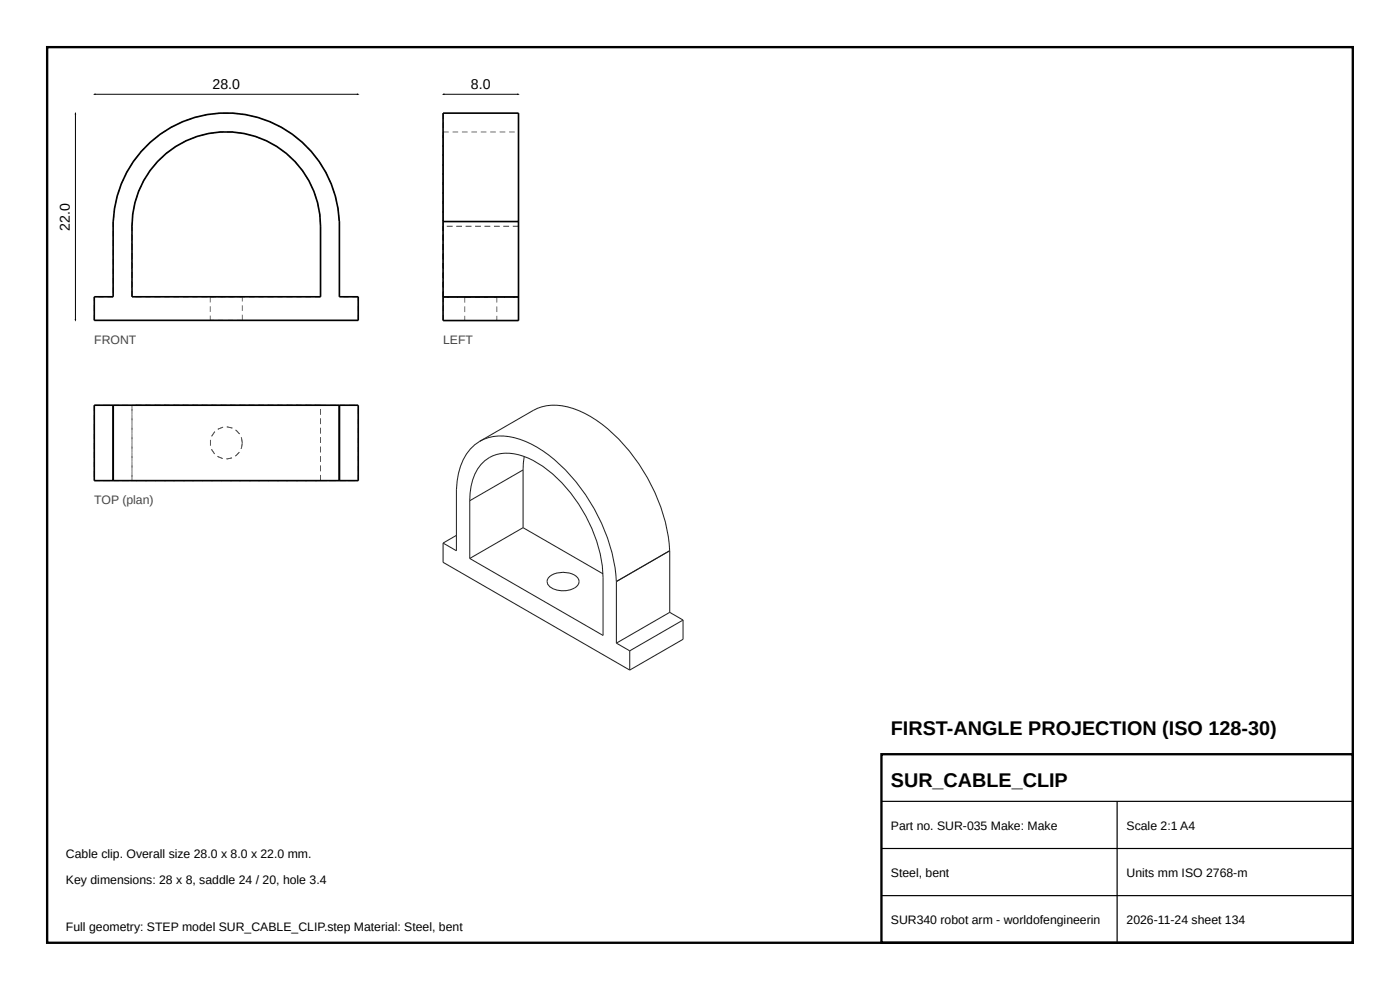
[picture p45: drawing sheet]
<svg xmlns="http://www.w3.org/2000/svg" width="297mm" height="210mm" viewBox="0 0 297 210" stroke-linecap="round" stroke-linejoin="round" font-family="sans-serif">
<defs><g id="words">
<g font-size="4.2">
<text x="189" y="156">FIRST-ANGLE PROJECTION (ISO 128-30)</text>
<text x="189" y="167">SUR_CABLE_CLIP</text>
</g>
<g font-size="3">
<text x="45.1" y="18.8">28.0</text>
<text x="99.9" y="18.8">8.0</text>
<text x="14.8" y="48.9" transform="rotate(-90 14.8 48.9)">22.0</text>
</g>
<g font-size="2.6" fill="#444">
<text x="20" y="73">FRONT</text>
<text x="94" y="73">LEFT</text>
<text x="20" y="107">TOP (plan)</text>
</g>
<g font-size="2.6">
<text x="189" y="176">Part no. SUR-035 Make: Make</text>
<text x="239" y="176">Scale 2:1 A4</text>
<text x="14" y="182">Cable clip. Overall size 28.0 x 8.0 x 22.0 mm.</text>
<text x="189" y="186">Steel, bent</text>
<text x="239" y="186">Units mm ISO 2768-m</text>
<text x="14" y="187.5">Key dimensions: 28 x 8, saddle 24 / 20, hole 3.4</text>
<text x="14" y="197.5">Full geometry: STEP model SUR_CABLE_CLIP.step Material: Steel, bent</text>
<text x="189" y="196">SUR340 robot arm - worldofengineerin</text>
<text x="239" y="196">2026-11-24 sheet 134</text>
</g>
</g></defs>
<path d="M10 10h277v190h-277zM187 160h100v40h-100z" fill="none" stroke="#000" stroke-width=".5"/>
<path d="M187 170h100M187 180h100M237 170v30M187 190h100" fill="none" stroke="#000" stroke-width=".25"/>
<g fill="#555">
<path d="M24 46.9v.2z"/>
<path d="M72 46.9v.2z"/>
<path d="M20 67.9h1.2v.2h-1.2zM22 67.9h1.2v.2h-1.2zM24 67.9h1.2v.2h-1.2zM26 67.9h1.2v.2h-1.2zM28 67.9h1.2v.2h-1.2zM30 67.9h1.2v.2h-1.2zM32 67.9h1.2v.2h-1.2zM34 67.9h1.2v.2h-1.2zM36 67.9h1.2v.2h-1.2zM38 67.9h1.2v.2h-1.2zM40 67.9h1.2v.2h-1.2zM42 67.9h1.2v.2h-1.2zM44 67.9h1.2v.2h-1.2zM46 67.9h1.2v.2h-1.2zM48 67.9h1.2v.2h-1.2zM50 67.9h1.2v.2h-1.2zM52 67.9h1.2v.2h-1.2zM54 67.9h1.2v.2h-1.2zM56 67.9h1.2v.2h-1.2zM58 67.9h1.2v.2h-1.2zM60 67.9h1.2v.2h-1.2zM62 67.9h1.2v.2h-1.2zM64 67.9h1.2v.2h-1.2zM66 67.9h1.2v.2h-1.2zM68 67.9h1.2v.2h-1.2zM70 67.9h1.2v.2h-1.2zM72 67.9h1.2v.2h-1.2zM74 67.9h1.2v.2h-1.2z"/>
<path d="M50.2 67.9h1.2v.2h-1.2zM48.2 67.9h1.2v.2h-1.2zM46.2 67.9h1.2v.2h-1.2zM44.6 67.9h.8v.2h-.8z"/>
<path d="M44.6 67.9h1.2v.2h-1.2zM46.6 67.9h1.2v.2h-1.2zM48.6 67.9h1.2v.2h-1.2zM50.6 67.9h.8v.2h-.8z"/>
<path d="M19.9 66.8h.2v1.2h-.2zM19.9 64.8h.2v1.2h-.2zM19.9 63h.2v1h-.2z"/>
<path d="M22.8 62.9h1.2v.2h-1.2zM20.8 62.9h1.2v.2h-1.2z"/>
<path d="M23.9 47h.2v1.2h-.2zM23.9 49h.2v1.2h-.2zM23.9 51h.2v1.2h-.2zM23.9 53h.2v1.2h-.2zM23.9 55h.2v1.2h-.2zM23.9 57h.2v1.2h-.2zM23.9 59h.2v1.2h-.2zM23.9 61h.2v1.2h-.2z"/>
<path d="M24.1 45.8h.1l-.1 1.2h-.2zM24.3 43.8h.2l-.2 .5v.7h-.2zM24.7 41.8h.2l-.3 1.2h-.1zM25.3 39.9l.2 .1-.4 1.1-.1-.1zM26.1 38l.2 .1-.5 1.1-.2-.1zM27 36.2l.1 .1-.2 .3-.3 .8-.2-.1zM28 34.5l.2 .1-.7 1h-.1zM29.2 32.9l.2 .1-.8 1-.1-.1zM30.5 31.4l.2 .1-.7 .6-.1 .3-.2-.1zM31.8 30.1l.2-.1 .1 .1-.2 .1-.7 .8-.1-.2zM32.6 29.5l.9-.8 .1 .2-.9 .7zM34.2 28.3l1-.7 .1 .2-1 .6zM35.9 27.2l1-.6 .1 .2-.7 .2-.3 .3zM37.6 26.3l1.1-.6 .1 .2-1.1 .5zM39.5 25.5l1.1-.4 .1 .1-1.2 .4zM41.4 24.8l1.2-.3v.2l-1.2 .3zM43.3 24.4l1.2-.3v.2h-.6l-.5 .2zM45.3 24.1l1.2-.2v.2l-1.2 .1zM47.3 23.9h1.2v.2h-1.2zM49.3 23.9l1.2 .1v.2l-1.2-.1zM51.3 24.1l1.2 .2v.2l-.4-.2h-.8zM53.3 24.5l1.2 .3-.1 .1-1.1-.2zM55.2 25l1.2 .4-.1 .2-1.1-.4zM57.1 25.7l1.1 .5-.1 .1-.8-.5h-.2zM58.9 26.5l1.1 .6-.1 .1-.2-.2-.8-.3zM60.7 27.5l1 .7-.1 .1-1-.6zM62.4 28.6l.9 .8-.1 .1-1-.7zM63.9 29.9l.9 .8-.1 .2-.6-.7-.3-.2zM65.2 31.4l.1-.1 .9 .9-.2 .1zM66.5 32.9l.2-.1 .7 .9-.1 .2zM67.7 34.5l.2-.1 .6 1-.1 .1zM68.8 36.2l.1-.1 .6 1.1h-.2l-.2-.6zM69.7 38l.1-.1 .6 1.1-.2 .1zM70.4 39.8l.2-.1 .4 1.2h-.2zM71.1 41.7h.1l.3 1.1-.2 .1zM71.5 43.6h.2l.2 1.2h-.2v-.5zM71.8 45.6h.1l.2 1.2h-.2z"/>
<path d="M71.9 61.8h.2v1.2h-.2zM71.9 59.8h.2v1.2h-.2zM71.9 57.8h.2v1.2h-.2zM71.9 55.8h.2v1.2h-.2zM71.9 53.8h.2v1.2h-.2zM71.9 51.8h.2v1.2h-.2zM71.9 49.8h.2v1.2h-.2zM71.9 47.8h.2v1.2h-.2z"/>
<path d="M74.8 62.9h1.2v.2h-1.2zM72.8 62.9h1.2v.2h-1.2z"/>
<path d="M75.9 66.8h.2v1.2h-.2zM75.9 64.8h.2v1.2h-.2zM75.9 63h.2v1h-.2z"/>
<path d="M67.9 61.8h.2v1.2h-.2zM67.9 59.8h.2v1.2h-.2zM67.9 57.8h.2v1.2h-.2zM67.9 55.8h.2v1.2h-.2zM67.9 53.8h.2v1.2h-.2zM67.9 51.8h.2v1.2h-.2zM67.9 49.8h.2v1.2h-.2zM67.9 48h.2v1h-.2z"/>
<path d="M67.8 46.8h.2l.1 1.2h-.2zM67.6 44.8h.2l.2 1.2h-.2v-.5zM67.2 42.8h.2l.3 1.2h-.2l-.1-1zM66.6 40.9h.2l.4 1.1-.2 .1zM65.8 39.1h.2l.5 1-.2 .1zM64.8 37.4l.2-.1 .6 1-.1 .1zM63.7 35.8l.1-.1 .8 .9-.2 .1-.2-.5zM62.5 34.1l.8 .9-.1 .2-.8-1zM61.1 32.7l.9 .9-.2 .1-.8-.8zM59.5 31.5l1 .7-.1 .2-1-.7zM57.8 30.5l1 .6-.1 .1-1-.6zM56 29.6l1.1 .5-.1 .1-.5-.3-.6-.2zM54.1 28.8l1.2 .5-.1 .1-1.1-.4zM52.2 28.3l1.1 .3v.2l-1.2-.3zM50.2 28l1.2 .2v.2l-1.2-.2zM48.2 27.9h1.2v.2h-1.2zM46.2 28l1.2-.1v.2l-.7-.1-.5 .2zM44.2 28.2l1.2-.1v.2l-1.2 .1zM42.3 28.7l1.1-.3 .1 .2-1.2 .3zM40.4 29.4l1.1-.4 .1 .1-1.2 .5zM38.6 30.3l1-.6 .1 .2h-.2l-.9 .5zM36.8 31.3l1.1-.6v.1l-.6 .3-.4 .3zM35.2 32.5l1-.7 .1 .1-1 .7zM33.7 33.8l.9-.8 .1 .2-.8 .8zM33.2 34.4l.1 .1-.8 1-.1-.1zM31.9 36l.1 .1-.2 .1-.4 .9-.2-.1zM30.8 37.6l.2 .1-.5 .6-.1 .5-.2-.1zM29.9 39.4l.1 .1-.5 1.1-.2-.1zM29.1 41.3h.2l-.4 1.2-.2-.1zM28.5 43.2h.2l-.3 1.2h-.1zM28.1 45.2h.2l-.1 .3v.9h-.2zM28 47.2h.1v.8h-.2z"/>
<path d="M27.9 61.8h.2v1.2h-.2zM27.9 59.8h.2v1.2h-.2zM27.9 57.8h.2v1.2h-.2zM27.9 55.8h.2v1.2h-.2zM27.9 53.8h.2v1.2h-.2zM27.9 51.8h.2v1.2h-.2zM27.9 49.8h.2v1.2h-.2zM27.9 48h.2v1h-.2z"/>
<path d="M66.8 62.9h1.2v.2h-1.2zM64.8 62.9h1.2v.2h-1.2zM62.8 62.9h1.2v.2h-1.2zM60.8 62.9h1.2v.2h-1.2zM58.8 62.9h1.2v.2h-1.2zM56.8 62.9h1.2v.2h-1.2zM54.8 62.9h1.2v.2h-1.2zM52.8 62.9h1.2v.2h-1.2zM50.8 62.9h1.2v.2h-1.2zM48.8 62.9h1.2v.2h-1.2zM46.8 62.9h1.2v.2h-1.2zM44.8 62.9h1.2v.2h-1.2zM42.8 62.9h1.2v.2h-1.2zM40.8 62.9h1.2v.2h-1.2zM38.8 62.9h1.2v.2h-1.2zM36.8 62.9h1.2v.2h-1.2zM34.8 62.9h1.2v.2h-1.2zM32.8 62.9h1.2v.2h-1.2zM30.8 62.9h1.2v.2h-1.2zM28.8 62.9h1.2v.2h-1.2z"/>
<path d="M50.2 62.9h1.2v.2h-1.2zM48.2 62.9h1.2v.2h-1.2zM46.2 62.9h1.2v.2h-1.2zM44.6 62.9h.8v.2h-.8z"/>
<path d="M44.6 62.9h1.2v.2h-1.2zM46.6 62.9h1.2v.2h-1.2zM48.6 62.9h1.2v.2h-1.2zM50.6 62.9h.8v.2h-.8z"/>
<path d="M51.3 66.8h.2v1.2h-.2zM51.3 64.8h.2v1.2h-.2zM51.3 63h.2v1h-.2z"/>
<path d="M44.5 63h.2v1.2h-.2zM44.5 65h.2v1.2h-.2zM44.5 67h.2v1h-.2z"/>
</g>
<path d="M31.9 30.2a24 24 0 0 1 25.4-4.4 24 24 0 0 1 14.7 21.2v16h4v5h-56v-5h4v-16a24 24 0 0 1 7.9-16.8zM33.4 34.3a20 20 0 0 1 22-4.9 20 20 0 0 1 12.6 18.6v15h-40v-15a20 20 0 0 1 5.4-13.7zM24 47h.1" fill="none" stroke="#000" stroke-width=".35"/>
<g fill="#555">
<path d="M20 101.9h1.2v.2h-1.2zM22 101.9h1.2v.2h-1.2zM24 101.9h1.2v.2h-1.2zM26 101.9h1.2v.2h-1.2zM28 101.9h1.2v.2h-1.2zM30 101.9h1.2v.2h-1.2zM32 101.9h1.2v.2h-1.2zM34 101.9h1.2v.2h-1.2zM36 101.9h1.2v.2h-1.2zM38 101.9h1.2v.2h-1.2zM40 101.9h1.2v.2h-1.2zM42 101.9h1.2v.2h-1.2zM44 101.9h1.2v.2h-1.2zM46 101.9h1.2v.2h-1.2zM48 101.9h1.2v.2h-1.2zM50 101.9h1.2v.2h-1.2zM52 101.9h1.2v.2h-1.2zM54 101.9h1.2v.2h-1.2zM56 101.9h1.2v.2h-1.2zM58 101.9h1.2v.2h-1.2zM60 101.9h1.2v.2h-1.2zM62 101.9h1.2v.2h-1.2zM64 101.9h1.2v.2h-1.2zM66 101.9h1.2v.2h-1.2zM68 101.9h1.2v.2h-1.2zM70 101.9h1.2v.2h-1.2zM72 101.9h1.2v.2h-1.2zM74 101.9h1.2v.2h-1.2z"/>
<path d="M66.8 101.9h1.2v.2h-1.2zM64.8 101.9h1.2v.2h-1.2zM62.8 101.9h1.2v.2h-1.2zM60.8 101.9h1.2v.2h-1.2zM58.8 101.9h1.2v.2h-1.2zM56.8 101.9h1.2v.2h-1.2zM54.8 101.9h1.2v.2h-1.2zM52.8 101.9h1.2v.2h-1.2zM50.8 101.9h1.2v.2h-1.2zM48.8 101.9h1.2v.2h-1.2zM46.8 101.9h1.2v.2h-1.2zM44.8 101.9h1.2v.2h-1.2zM42.8 101.9h1.2v.2h-1.2zM40.8 101.9h1.2v.2h-1.2zM38.8 101.9h1.2v.2h-1.2zM36.8 101.9h1.2v.2h-1.2zM34.8 101.9h1.2v.2h-1.2zM32.8 101.9h1.2v.2h-1.2zM30.8 101.9h1.2v.2h-1.2zM28.8 101.9h1.2v.2h-1.2z"/>
<path d="M28 101.9h1.2v.2h-1.2zM30 101.9h1.2v.2h-1.2zM32 101.9h1.2v.2h-1.2zM34 101.9h1.2v.2h-1.2zM36 101.9h1.2v.2h-1.2zM38 101.9h1.2v.2h-1.2zM40 101.9h1.2v.2h-1.2zM42 101.9h1.2v.2h-1.2zM44 101.9h1.2v.2h-1.2zM46 101.9h1.2v.2h-1.2zM48 101.9h1.2v.2h-1.2zM50 101.9h1.2v.2h-1.2zM52 101.9h1.2v.2h-1.2zM54 101.9h1.2v.2h-1.2zM56 101.9h1.2v.2h-1.2zM58 101.9h1.2v.2h-1.2zM60 101.9h1.2v.2h-1.2zM62 101.9h1.2v.2h-1.2zM64 101.9h1.2v.2h-1.2zM66 101.9h1.2v.2h-1.2z"/>
<path d="M20 85.9h1.2v.2h-1.2zM22 85.9h1.2v.2h-1.2zM24 85.9h1.2v.2h-1.2zM26 85.9h1.2v.2h-1.2zM28 85.9h1.2v.2h-1.2zM30 85.9h1.2v.2h-1.2zM32 85.9h1.2v.2h-1.2zM34 85.9h1.2v.2h-1.2zM36 85.9h1.2v.2h-1.2zM38 85.9h1.2v.2h-1.2zM40 85.9h1.2v.2h-1.2zM42 85.9h1.2v.2h-1.2zM44 85.9h1.2v.2h-1.2zM46 85.9h1.2v.2h-1.2zM48 85.9h1.2v.2h-1.2zM50 85.9h1.2v.2h-1.2zM52 85.9h1.2v.2h-1.2zM54 85.9h1.2v.2h-1.2zM56 85.9h1.2v.2h-1.2zM58 85.9h1.2v.2h-1.2zM60 85.9h1.2v.2h-1.2zM62 85.9h1.2v.2h-1.2zM64 85.9h1.2v.2h-1.2zM66 85.9h1.2v.2h-1.2zM68 85.9h1.2v.2h-1.2zM70 85.9h1.2v.2h-1.2zM72 85.9h1.2v.2h-1.2zM74 85.9h1.2v.2h-1.2z"/>
<path d="M19.9 86h.2v1.2h-.2zM19.9 88h.2v1.2h-.2zM19.9 90h.2v1.2h-.2zM19.9 92h.2v1.2h-.2zM19.9 94h.2v1.2h-.2zM19.9 96h.2v1.2h-.2zM19.9 98h.2v1.2h-.2zM19.9 100h.2v1.2h-.2z"/>
<path d="M75.9 100.8h.2v1.2h-.2zM75.9 98.8h.2v1.2h-.2zM75.9 96.8h.2v1.2h-.2zM75.9 94.8h.2v1.2h-.2zM75.9 92.8h.2v1.2h-.2zM75.9 90.8h.2v1.2h-.2zM75.9 88.8h.2v1.2h-.2zM75.9 86.8h.2v1.2h-.2z"/>
<path d="M51.1 92.8h.2v.1l.2 1-.2 .1v-1zM50 91.1l.9 .9-.2 .1-.6-.8h-.2zM48.1 90.5l1.2 .2-.1 .2-.9-.3-.2 .1zM46.2 91l1.1-.5v.2l-1 .3v.2zM45.4 91.6l.2 .1-.1-.1-.5 1-.2-.1zM44.6 93.3l.2 .1-.2 .1 .1 1h-.1zM44.8 95.3h.2l-.1 .1 .7 .8-.1 .2zM46.2 96.7l.1 .2 1 .3-.1 .2-.9-.4-.2-.1zM48 97.2l.3 .2 .9-.4v.2l-.9 .2h-.3zM49.9 96.7l.2-.1 .6-.7 .1 .1-.6 .7-.2 .1zM51.3 94l.2 .1-.3 1.1h-.1l.2-.2z"/>
<path d="M23.9 100.8h.2v1.2h-.2zM23.9 98.8h.2v1.2h-.2zM23.9 96.8h.2v1.2h-.2zM23.9 94.8h.2v1.2h-.2zM23.9 92.8h.2v1.2h-.2zM23.9 90.8h.2v1.2h-.2zM23.9 88.8h.2v1.2h-.2zM23.9 86.8h.2v1.2h-.2z"/>
<path d="M71.9 86h.2v1.2h-.2zM71.9 88h.2v1.2h-.2zM71.9 90h.2v1.2h-.2zM71.9 92h.2v1.2h-.2zM71.9 94h.2v1.2h-.2zM71.9 96h.2v1.2h-.2zM71.9 98h.2v1.2h-.2zM71.9 100h.2v1.2h-.2z"/>
<path d="M67.9 100.8h.2v1.2h-.2zM67.9 98.8h.2v1.2h-.2zM67.9 96.8h.2v1.2h-.2zM67.9 94.8h.2v1.2h-.2zM67.9 92.8h.2v1.2h-.2zM67.9 90.8h.2v1.2h-.2zM67.9 88.8h.2v1.2h-.2zM67.9 86.8h.2v1.2h-.2z"/>
<path d="M67.9 100.8h.2v1.2h-.2zM67.9 98.8h.2v1.2h-.2zM67.9 96.8h.2v1.2h-.2zM67.9 94.8h.2v1.2h-.2zM67.9 92.8h.2v1.2h-.2zM67.9 90.8h.2v1.2h-.2zM67.9 88.8h.2v1.2h-.2zM67.9 86.8h.2v1.2h-.2z"/>
<path d="M27.9 100.8h.2v1.2h-.2zM27.9 98.8h.2v1.2h-.2zM27.9 96.8h.2v1.2h-.2zM27.9 94.8h.2v1.2h-.2zM27.9 92.8h.2v1.2h-.2zM27.9 90.8h.2v1.2h-.2zM27.9 88.8h.2v1.2h-.2zM27.9 86.8h.2v1.2h-.2z"/>
<path d="M66.8 85.9h1.2v.2h-1.2zM64.8 85.9h1.2v.2h-1.2zM62.8 85.9h1.2v.2h-1.2zM60.8 85.9h1.2v.2h-1.2zM58.8 85.9h1.2v.2h-1.2zM56.8 85.9h1.2v.2h-1.2zM54.8 85.9h1.2v.2h-1.2zM52.8 85.9h1.2v.2h-1.2zM50.8 85.9h1.2v.2h-1.2zM48.8 85.9h1.2v.2h-1.2zM46.8 85.9h1.2v.2h-1.2zM44.8 85.9h1.2v.2h-1.2zM42.8 85.9h1.2v.2h-1.2zM40.8 85.9h1.2v.2h-1.2zM38.8 85.9h1.2v.2h-1.2zM36.8 85.9h1.2v.2h-1.2zM34.8 85.9h1.2v.2h-1.2zM32.8 85.9h1.2v.2h-1.2zM30.8 85.9h1.2v.2h-1.2zM28.8 85.9h1.2v.2h-1.2z"/>
<path d="M27.9 86h.2v1.2h-.2zM27.9 88h.2v1.2h-.2zM27.9 90h.2v1.2h-.2zM27.9 92h.2v1.2h-.2zM27.9 94h.2v1.2h-.2zM27.9 96h.2v1.2h-.2zM27.9 98h.2v1.2h-.2zM27.9 100h.2v1.2h-.2z"/>
<path d="M66.8 85.9h1.2v.2h-1.2zM64.8 85.9h1.2v.2h-1.2zM62.8 85.9h1.2v.2h-1.2zM60.8 85.9h1.2v.2h-1.2zM58.8 85.9h1.2v.2h-1.2zM56.8 85.9h1.2v.2h-1.2zM54.8 85.9h1.2v.2h-1.2zM52.8 85.9h1.2v.2h-1.2zM50.8 85.9h1.2v.2h-1.2zM48.8 85.9h1.2v.2h-1.2zM46.8 85.9h1.2v.2h-1.2zM44.8 85.9h1.2v.2h-1.2zM42.8 85.9h1.2v.2h-1.2zM40.8 85.9h1.2v.2h-1.2zM38.8 85.9h1.2v.2h-1.2zM36.8 85.9h1.2v.2h-1.2zM34.8 85.9h1.2v.2h-1.2zM32.8 85.9h1.2v.2h-1.2zM30.8 85.9h1.2v.2h-1.2zM28.8 85.9h1.2v.2h-1.2z"/>
<path d="M51.1 92.8h.2v.1l.2 1-.2 .1v-1zM50 91.1l.9 .9-.2 .1-.6-.8h-.2zM48.1 90.5l1.2 .2-.1 .2-.9-.3-.2 .1zM46.2 91l1.1-.5v.2l-1 .3v.2zM45.4 91.6l.2 .1-.1-.1-.5 1-.2-.1zM44.6 93.3l.2 .1-.2 .1 .1 1h-.1zM44.8 95.3h.2l-.1 .1 .7 .8-.1 .2zM46.2 96.7l.1 .2 1 .3-.1 .2-.9-.4-.2-.1zM48 97.2l.3 .2 .9-.4v.2l-.9 .2h-.3zM49.9 96.7l.2-.1 .6-.7 .1 .1-.6 .7-.2 .1zM51.3 94l.2 .1-.3 1.1h-.1l.2-.2z"/>
</g>
<path d="M24 86v16M24 86h48M24 86h-4v16h4M72 86h4v16h-4M72 86v16M24 102h48" fill="none" stroke="#000" stroke-width=".35"/>
<g fill="#555">
<path d="M109.9 24h.2v1.2h-.2zM109.9 26h.2v1.2h-.2zM109.9 28h.2v1.2h-.2zM109.9 30h.2v1.2h-.2zM109.9 32h.2v1.2h-.2zM109.9 34h.2v1.2h-.2zM109.9 36h.2v1.2h-.2zM109.9 38h.2v1.2h-.2zM109.9 40h.2v1.2h-.2zM109.9 42h.2v1.2h-.2zM109.9 44h.2v1.2h-.2zM109.9 46h.2v1h-.2z"/>
<path d="M109.9 61.8h.2v1.2h-.2zM109.9 59.8h.2v1.2h-.2zM109.9 57.8h.2v1.2h-.2zM109.9 55.8h.2v1.2h-.2zM109.9 53.8h.2v1.2h-.2zM109.9 51.8h.2v1.2h-.2zM109.9 49.8h.2v1.2h-.2zM109.9 47.8h.2v1.2h-.2z"/>
<path d="M109.9 66.8h.2v1.2h-.2zM109.9 64.8h.2v1.2h-.2zM109.9 63h.2v1h-.2z"/>
<path d="M109.9 61.8h.2v1.2h-.2zM109.9 59.8h.2v1.2h-.2zM109.9 57.8h.2v1.2h-.2zM109.9 55.8h.2v1.2h-.2zM109.9 53.8h.2v1.2h-.2zM109.9 51.8h.2v1.2h-.2zM109.9 49.8h.2v1.2h-.2zM109.9 48h.2v1h-.2z"/>
<path d="M109.9 46.8h.2v1.2h-.2zM109.9 44.8h.2v1.2h-.2zM109.9 42.8h.2v1.2h-.2zM109.9 40.8h.2v1.2h-.2zM109.9 38.8h.2v1.2h-.2zM109.9 36.8h.2v1.2h-.2zM109.9 34.8h.2v1.2h-.2zM109.9 32.8h.2v1.2h-.2zM109.9 30.8h.2v1.2h-.2zM109.9 28.8h.2v1.2h-.2z"/>
<path d="M109.9 28h.2v1.2h-.2zM109.9 30h.2v1.2h-.2zM109.9 32h.2v1.2h-.2zM109.9 34h.2v1.2h-.2zM109.9 36h.2v1.2h-.2zM109.9 38h.2v1.2h-.2zM109.9 40h.2v1.2h-.2zM109.9 42h.2v1.2h-.2zM109.9 44h.2v1.2h-.2zM109.9 46h.2v1.2h-.2z"/>
<path d="M109.9 61.8h.2v1.2h-.2zM109.9 59.8h.2v1.2h-.2zM109.9 57.8h.2v1.2h-.2zM109.9 55.8h.2v1.2h-.2zM109.9 53.8h.2v1.2h-.2zM109.9 51.8h.2v1.2h-.2zM109.9 49.8h.2v1.2h-.2zM109.9 48h.2v1h-.2z"/>
<path d="M108.8 67.9h1.2v.2h-1.2zM106.8 67.9h1.2v.2h-1.2zM104.8 67.9h1.2v.2h-1.2zM102.8 67.9h1.2v.2h-1.2zM100.8 67.9h1.2v.2h-1.2zM98.8 67.9h1.2v.2h-1.2zM96.8 67.9h1.2v.2h-1.2zM94.8 67.9h1.2v.2h-1.2z"/>
<path d="M100.8 67.9h1.2v.2h-1.2zM98.8 67.9h1.2v.2h-1.2z"/>
<path d="M98.6 67.9h1.2v.2h-1.2zM100.6 67.9h1.2v.2h-1.2zM102.6 67.9h1.2v.2h-1.2zM104.6 67.9h.8v.2h-.8z"/>
<path d="M104.2 67.9h1.2v.2h-1.2zM102.2 67.9h1.2v.2h-1.2z"/>
<path d="M108.8 62.9h1.2v.2h-1.2zM106.8 62.9h1.2v.2h-1.2zM104.8 62.9h1.2v.2h-1.2zM102.8 62.9h1.2v.2h-1.2zM100.8 62.9h1.2v.2h-1.2zM98.8 62.9h1.2v.2h-1.2zM96.8 62.9h1.2v.2h-1.2zM94.8 62.9h1.2v.2h-1.2z"/>
<path d="M94 46.9h1.2v.2h-1.2zM96 46.9h1.2v.2h-1.2zM98 46.9h1.2v.2h-1.2zM100 46.9h1.2v.2h-1.2zM102 46.9h1.2v.2h-1.2zM104 46.9h1.2v.2h-1.2zM106 46.9h1.2v.2h-1.2zM108 46.9h1.2v.2h-1.2z"/>
<path d="M94 46.9h1.2v.2h-1.2zM96 46.9h1.2v.2h-1.2zM98 46.9h1.2v.2h-1.2zM100 46.9h1.2v.2h-1.2zM102 46.9h1.2v.2h-1.2zM104 46.9h1.2v.2h-1.2zM106 46.9h1.2v.2h-1.2zM108 46.9h1.2v.2h-1.2z"/>
<path d="M93.9 24h.2v1.2h-.2zM93.9 26h.2v1.2h-.2zM93.9 28h.2v1.2h-.2zM93.9 30h.2v1.2h-.2zM93.9 32h.2v1.2h-.2zM93.9 34h.2v1.2h-.2zM93.9 36h.2v1.2h-.2zM93.9 38h.2v1.2h-.2zM93.9 40h.2v1.2h-.2zM93.9 42h.2v1.2h-.2zM93.9 44h.2v1.2h-.2zM93.9 46h.2v1h-.2z"/>
<path d="M108.8 46.9h1.2v.2h-1.2zM106.8 46.9h1.2v.2h-1.2zM104.8 46.9h1.2v.2h-1.2zM102.8 46.9h1.2v.2h-1.2zM100.8 46.9h1.2v.2h-1.2zM98.8 46.9h1.2v.2h-1.2zM96.8 46.9h1.2v.2h-1.2zM94.8 46.9h1.2v.2h-1.2z"/>
<path d="M93.9 61.8h.2v1.2h-.2zM93.9 59.8h.2v1.2h-.2zM93.9 57.8h.2v1.2h-.2zM93.9 55.8h.2v1.2h-.2zM93.9 53.8h.2v1.2h-.2zM93.9 51.8h.2v1.2h-.2zM93.9 49.8h.2v1.2h-.2zM93.9 47.8h.2v1.2h-.2z"/>
<path d="M94 62.9h1.2v.2h-1.2zM96 62.9h1.2v.2h-1.2zM98 62.9h1.2v.2h-1.2zM100 62.9h1.2v.2h-1.2zM102 62.9h1.2v.2h-1.2zM104 62.9h1.2v.2h-1.2zM106 62.9h1.2v.2h-1.2zM108 62.9h1.2v.2h-1.2z"/>
<path d="M108.8 62.9h1.2v.2h-1.2zM106.8 62.9h1.2v.2h-1.2zM104.8 62.9h1.2v.2h-1.2zM102.8 62.9h1.2v.2h-1.2zM100.8 62.9h1.2v.2h-1.2zM98.8 62.9h1.2v.2h-1.2zM96.8 62.9h1.2v.2h-1.2zM94.8 62.9h1.2v.2h-1.2z"/>
<path d="M93.9 66.8h.2v1.2h-.2zM93.9 64.8h.2v1.2h-.2zM93.9 63h.2v1h-.2z"/>
<path d="M108.8 47.9h1.2v.2h-1.2zM106.8 47.9h1.2v.2h-1.2zM104.8 47.9h1.2v.2h-1.2zM102.8 47.9h1.2v.2h-1.2zM100.8 47.9h1.2v.2h-1.2zM98.8 47.9h1.2v.2h-1.2zM96.8 47.9h1.2v.2h-1.2zM94.8 47.9h1.2v.2h-1.2z"/>
<path d="M93.9 61.8h.2v1.2h-.2zM93.9 59.8h.2v1.2h-.2zM93.9 57.8h.2v1.2h-.2zM93.9 55.8h.2v1.2h-.2zM93.9 53.8h.2v1.2h-.2zM93.9 51.8h.2v1.2h-.2zM93.9 49.8h.2v1.2h-.2zM93.9 48h.2v1h-.2z"/>
<path d="M108.8 62.9h1.2v.2h-1.2zM106.8 62.9h1.2v.2h-1.2zM104.8 62.9h1.2v.2h-1.2zM102.8 62.9h1.2v.2h-1.2zM100.8 62.9h1.2v.2h-1.2zM98.8 62.9h1.2v.2h-1.2zM96.8 62.9h1.2v.2h-1.2zM94.8 62.9h1.2v.2h-1.2z"/>
<path d="M108.8 47.9h1.2v.2h-1.2zM106.8 47.9h1.2v.2h-1.2zM104.8 47.9h1.2v.2h-1.2zM102.8 47.9h1.2v.2h-1.2zM100.8 47.9h1.2v.2h-1.2zM98.8 47.9h1.2v.2h-1.2zM96.8 47.9h1.2v.2h-1.2zM94.8 47.9h1.2v.2h-1.2z"/>
<path d="M93.9 46.8h.2v1.2h-.2zM93.9 44.8h.2v1.2h-.2zM93.9 42.8h.2v1.2h-.2zM93.9 40.8h.2v1.2h-.2zM93.9 38.8h.2v1.2h-.2zM93.9 36.8h.2v1.2h-.2zM93.9 34.8h.2v1.2h-.2zM93.9 32.8h.2v1.2h-.2zM93.9 30.8h.2v1.2h-.2zM93.9 28.8h.2v1.2h-.2z"/>
<path d="M93.9 28h.2v1.2h-.2zM93.9 30h.2v1.2h-.2zM93.9 32h.2v1.2h-.2zM93.9 34h.2v1.2h-.2zM93.9 36h.2v1.2h-.2zM93.9 38h.2v1.2h-.2zM93.9 40h.2v1.2h-.2zM93.9 42h.2v1.2h-.2zM93.9 44h.2v1.2h-.2zM93.9 46h.2v1.2h-.2z"/>
<path d="M93.9 61.8h.2v1.2h-.2zM93.9 59.8h.2v1.2h-.2zM93.9 57.8h.2v1.2h-.2zM93.9 55.8h.2v1.2h-.2zM93.9 53.8h.2v1.2h-.2zM93.9 51.8h.2v1.2h-.2zM93.9 49.8h.2v1.2h-.2zM93.9 48h.2v1h-.2z"/>
<path d="M94 62.9h1.2v.2h-1.2zM96 62.9h1.2v.2h-1.2zM98 62.9h1.2v.2h-1.2zM100 62.9h1.2v.2h-1.2zM102 62.9h1.2v.2h-1.2zM104 62.9h1.2v.2h-1.2zM106 62.9h1.2v.2h-1.2zM108 62.9h1.2v.2h-1.2z"/>
<path d="M100.8 62.9h1.2v.2h-1.2zM98.8 62.9h1.2v.2h-1.2z"/>
<path d="M98.6 62.9h1.2v.2h-1.2zM100.6 62.9h1.2v.2h-1.2zM102.6 62.9h1.2v.2h-1.2zM104.6 62.9h.8v.2h-.8z"/>
<path d="M104.2 62.9h1.2v.2h-1.2zM102.2 62.9h1.2v.2h-1.2z"/>
<path d="M94 27.9h1.2v.2h-1.2zM96 27.9h1.2v.2h-1.2zM98 27.9h1.2v.2h-1.2zM100 27.9h1.2v.2h-1.2zM102 27.9h1.2v.2h-1.2zM104 27.9h1.2v.2h-1.2zM106 27.9h1.2v.2h-1.2zM108 27.9h1.2v.2h-1.2z"/>
<path d="M98.5 63h.2v1.2h-.2zM98.5 65h.2v1.2h-.2zM98.5 67h.2v1h-.2z"/>
<path d="M105.3 63h.2v1.2h-.2zM105.3 65h.2v1.2h-.2zM105.3 67h.2v1h-.2z"/>
</g>
<path d="M94 47v-23h16v23M94 47v21h16v-21M94 47h16M94 63h16" fill="none" stroke="#000" stroke-width=".35"/>
<g fill="none" stroke="#222" stroke-width=".22">
<path d="M101.8 93.6a10.6 10.6 0 0 0-4.8 8.4l-.2 1.8M101.8 93.6a10.6 10.6 0 0 1 9.7 .1 29.7 29.7 0 0 1 12.7 11.2 36.6 36.6 0 0 1 6.6 18.5M101.8 93.6l11.3-6.5a10.6 10.6 0 0 1 9.7 0 29.7 29.7 0 0 1 12.7 11.3 36.6 36.6 0 0 1 6.6 18.4M111 99.7l-11.3 6.5M111 99.7v12.2M111.2 96.8l-.2 2.9M94 115.2v4.1l39.6 22.8M96.8 103.8v13l-2.8-1.6M96.8 103.8h.1M96.8 113.6l-2.8 1.6M99.7 106.2a11 11 0 0 1 3.2-8.5 8.6 8.6 0 0 1 9.2-.5 28.8 28.8 0 0 1 13.5 14.9 26.9 26.9 0 0 1 2.3 10.5v12.2l-28.2-16.3M99.7 106.2v12.3"/>
<path d="M111 111.9l16.9 9.8M111 111.9l-11.3 6.6M142.1 116.8l-11.3 6.6M142.1 116.8h.1M142.1 116.8v13.1M116.6 122.3a4.8 4.8 0 0 1 6 .3 1.43 1.43 0 0 1-.7 2.2 5.1 5.1 0 0 1-5.3-.3 1.32 1.32 0 0 1 0-2.2zM130.8 123.4h.1M130.8 136.4l2.8 1.7M130.8 123.4v13M133.6 138.1v4M142.1 129.9l-11.3 6.5M142.1 129.9l2.8 1.6"/>
<path d="M144.9 131.5v4.1l-11.3 6.5M144.9 131.5l-11.3 6.6"/>
</g>
<path d="M20 20h56M94 20h16M16 24v44" fill="none" stroke="#000" stroke-width=".21"/>
<path d="M75.7 19.8l.6 .2-.6 .2zM109.7 19.8l.6 .2-.6 .2zM16 23.7l.2 .6h-.4zM19.7 20l.6-.2v.4zM93.7 20l.6-.2v.4zM15.8 67.7h.4l-.2 .5z" fill="#000"/>
<use href="#words"/>
</svg>
